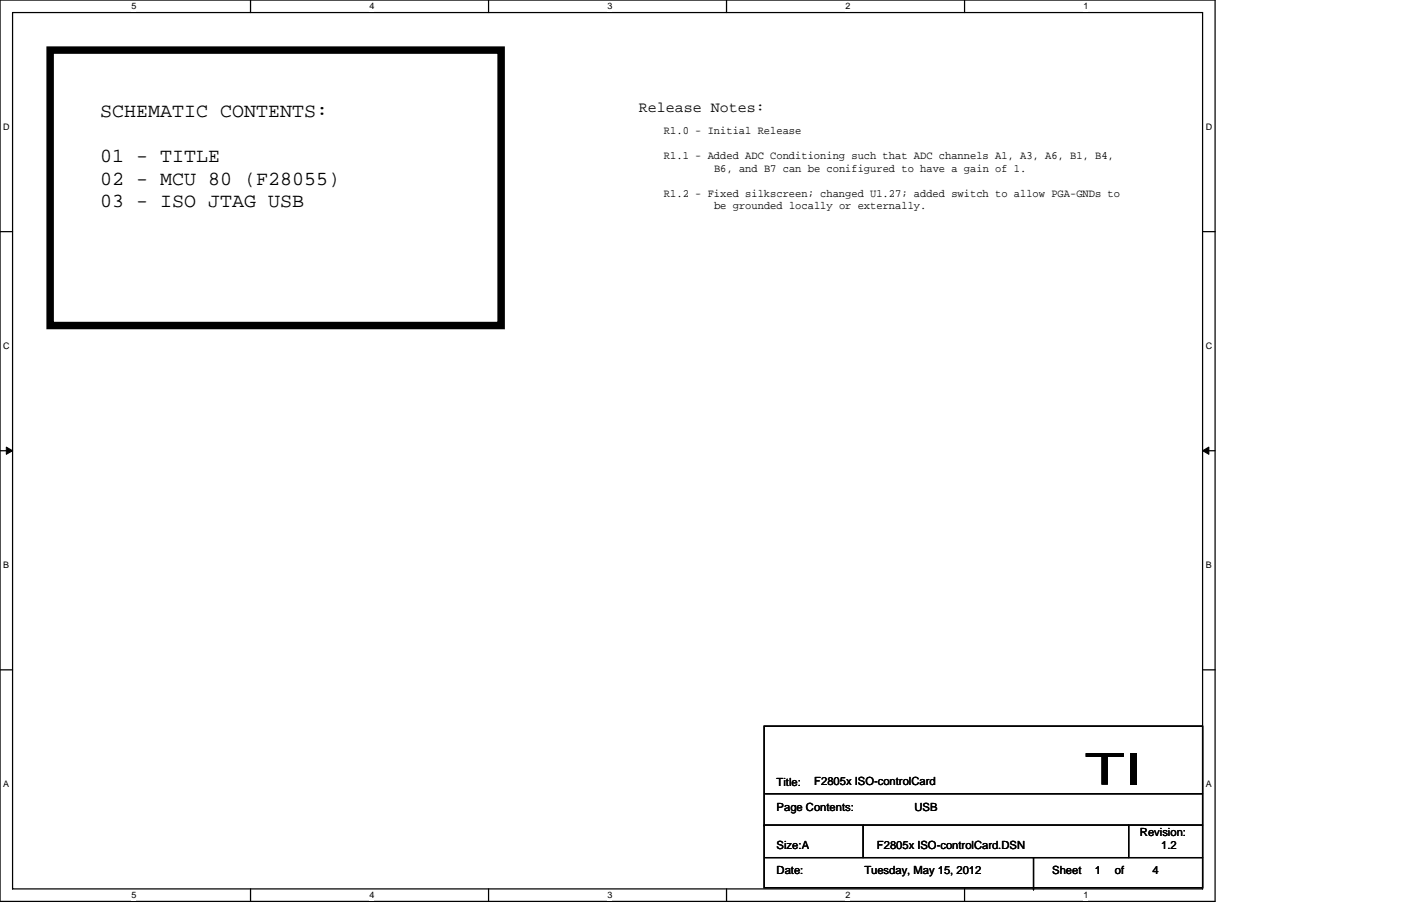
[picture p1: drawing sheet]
<svg xmlns="http://www.w3.org/2000/svg" width="432mm" height="279mm" viewBox="0 0 432 279" stroke-linecap="round" stroke-linejoin="round" font-family="sans-serif">
<defs><g id="words">
<text font-size="13.5" x="334.3" y="242">TI</text>
<g font-size="6.2">
<text x="30.9" y="36">SCHEMATIC CONTENTS:</text>
<text x="30.9" y="50">01 - TITLE</text>
<text x="30.9" y="56.9">02 - MCU 80 (F28055)</text>
<text x="30.9" y="63.9">03 - ISO JTAG USB</text>
</g>
<text font-size="4.6" x="196.9" y="34.6">Release Notes:</text>
<g font-size="3.5">
<text x="204.6" y="41.4">R1.0 - Initial Release</text>
<text x="204.6" y="49.1">R1.1 - Added ADC Conditioning such that ADC channels A1, A3, A6, B1, B4,</text>
<text x="220.1" y="53">B6, and B7 can be conifigured to have a gain of 1.</text>
<text x="204.6" y="60.7">R1.2 - Fixed silkscreen; changed U1.27; added switch to allow PGA-GNDs to</text>
<text x="220.1" y="64.6">be grounded locally or externally.</text>
<text x="239.4" y="242.5">Title:</text>
<text x="251" y="242.1">F2805x ISO-controlCard</text>
<text x="239.4" y="250.2">Page Contents:</text>
<text x="281.9" y="250.2">USB</text>
<text x="351.3" y="257.9">Revision:</text>
<text x="239.4" y="261.8">Size:A</text>
<text x="270.3" y="261.8">F2805x ISO-controlCard.DSN</text>
<text x="357.9" y="261.8">1.2</text>
<text x="239.4" y="269.5">Date:</text>
<text x="266.4" y="269.5">Tuesday, May 15, 2012</text>
<text x="324.3" y="269.5">Sheet</text>
<text x="337.4" y="269.5">1</text>
<text x="343.6" y="269.5">of</text>
<text x="355.2" y="269.5">4</text>
</g>
<g font-size="2.8">
<text x="40.5" y="2.9">5</text>
<text x="113.9" y="2.9">4</text>
<text x="187.2" y="2.9">3</text>
<text x="260.6" y="2.9">2</text>
<text x="333.9" y="2.9">1</text>
<text x="1" y="40.1">D</text>
<text x="371.6" y="40.1">D</text>
<text x="1" y="107.7">C</text>
<text x="371.6" y="107.7">C</text>
<text x="1" y="175.3">B</text>
<text x="371.6" y="175.3">B</text>
<text x="1" y="242.8">A</text>
<text x="371.6" y="242.8">A</text>
<text x="40.5" y="277">5</text>
<text x="113.9" y="277">4</text>
<text x="187.2" y="277">3</text>
<text x="260.6" y="277">2</text>
<text x="333.9" y="277">1</text>
</g>
</g></defs>
<path d="M0 0h374.5v278h-374.5zM3.9 3.9h366.7v270.2h-366.7z" fill="none" stroke="#000" stroke-width=".38"/>
<g fill="#fff">
<path d="M40.5 .4h1.6v3.1h-1.6z"/>
<path d="M40.5 274.5h1.6v3.1h-1.6z"/>
</g>
<path d="M77.2 0v3.9M77.2 274.1v3.9" fill="none" stroke="#000" stroke-width=".38"/>
<g fill="#fff">
<path d="M113.9 .4h1.5v3.1h-1.5z"/>
<path d="M113.9 274.5h1.5v3.1h-1.5z"/>
</g>
<path d="M150.6 0v3.9M150.6 274.1v3.9" fill="none" stroke="#000" stroke-width=".38"/>
<g fill="#fff">
<path d="M187.2 .4h1.6v3.1h-1.6z"/>
<path d="M187.2 274.5h1.6v3.1h-1.6z"/>
</g>
<path d="M223.9 0v3.9M223.9 274.1v3.9" fill="none" stroke="#000" stroke-width=".38"/>
<g fill="#fff">
<path d="M260.6 .4h1.5v3.1h-1.5z"/>
<path d="M260.6 274.5h1.5v3.1h-1.5z"/>
</g>
<path d="M297.3 0v3.9M297.3 274.1v3.9" fill="none" stroke="#000" stroke-width=".38"/>
<g fill="#fff">
<path d="M333.9 .4h1.6v3.1h-1.6z"/>
<path d="M333.9 274.5h1.6v3.1h-1.6z"/>
<path d="M1 37.7h2v3h-2z"/>
<path d="M371.6 37.7h2v3h-2z"/>
<path d="M1 105.2h2v3.1h-2z"/>
<path d="M371.6 105.2h2v3.1h-2z"/>
</g>
<path d="M0 71.4h3.9M370.6 71.4h3.9" fill="none" stroke="#000" stroke-width=".38"/>
<g fill="#fff">
<path d="M1 172.8h1.8v3.1h-1.8z"/>
<path d="M371.6 172.8h1.9v3.1h-1.9z"/>
</g>
<path d="M0 139h3.9M370.6 139h3.9" fill="none" stroke="#000" stroke-width=".38"/>
<path d="M1.9 137.9l2 1.1-2 1.1zM370.6 139l2-1.1v2.2z" fill="#000" stroke="#000" stroke-width=".31"/>
<g fill="#fff">
<path d="M1 240.3h1.8v3.1h-1.8z"/>
<path d="M371.6 240.3h1.9v3.1h-1.9z"/>
</g>
<path d="M0 206.6h3.9M370.6 206.6h3.9M235.5 223.9h135.1v49.8h-135.1zM235.5 254.4h.1M235.5 254.4h135.1M235.9 244.8h134.7M266 254.4v10.1M347.9 254.4v10.1M235.9 264.5h134.7M318.5 274.1h.1M318.5 264.5v9.6" fill="none" stroke="#000" stroke-width=".38"/>
<path d="M15.5 15.5h139v84.9h-139z" fill="none" stroke="#000" stroke-width="2.3"/>
<use href="#words"/>
</svg>
